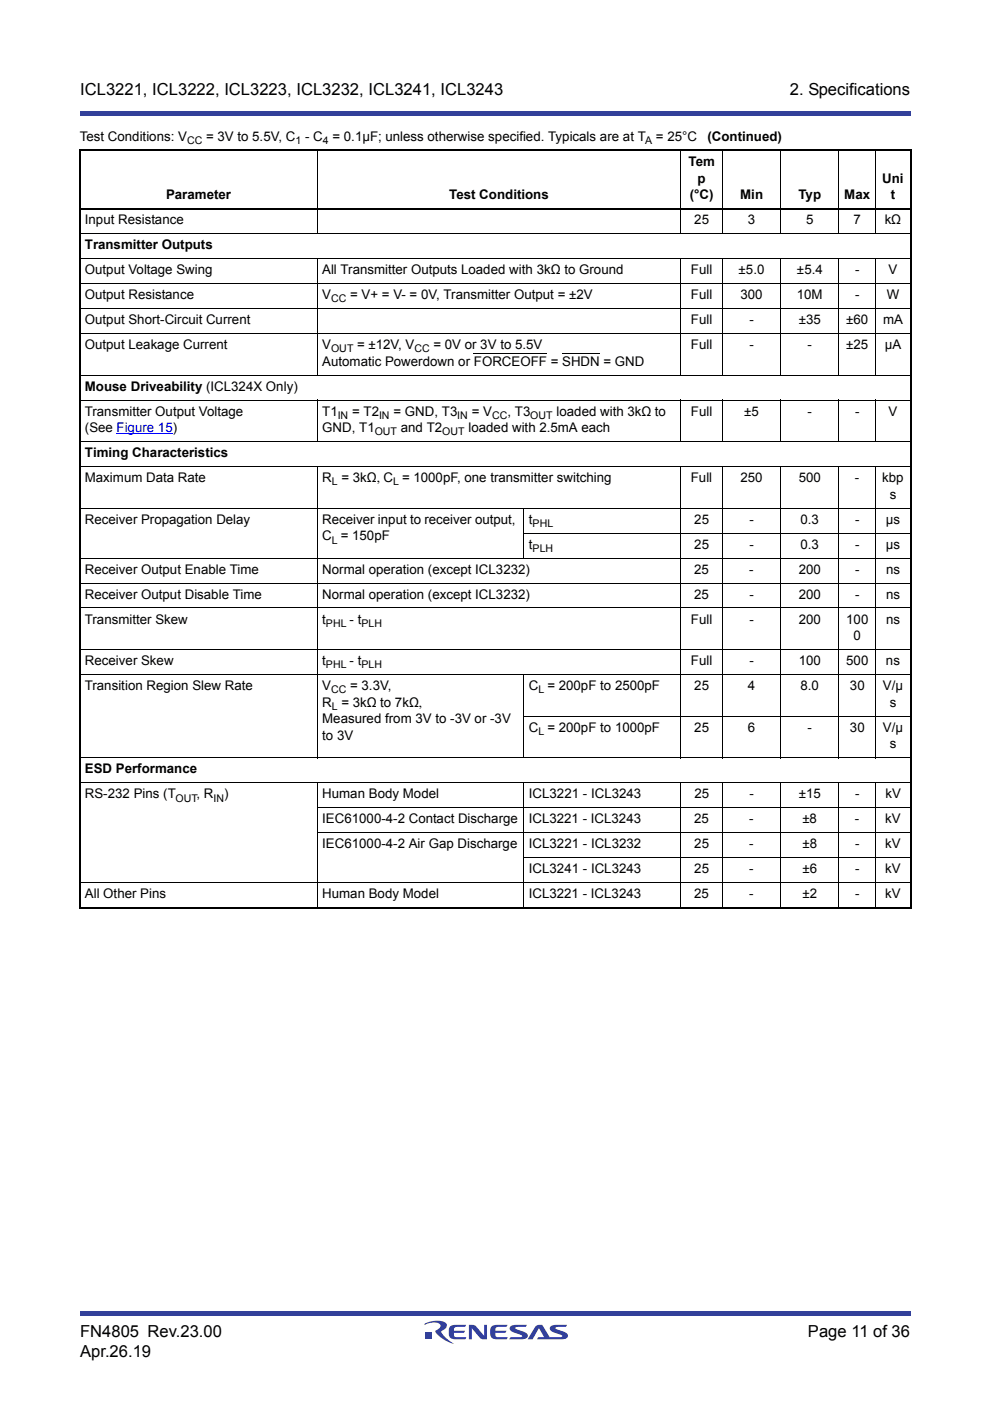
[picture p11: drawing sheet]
<svg xmlns="http://www.w3.org/2000/svg" width="210mm" height="297mm" viewBox="0 0 210 297" stroke-linecap="round" stroke-linejoin="round" font-family="sans-serif">
<defs><g id="words">
<g font-size="3.5">
<text x="17" y="20.1">ICL3221, ICL3222, ICL3223, ICL3232, ICL3241, ICL3243</text>
<text x="167.5" y="20.1">2. Specifications</text>
<text x="17" y="283.4">FN4805 Rev.23.00</text>
<text x="17" y="287.6">Apr.26.19</text>
<text x="171.3" y="283.4">Page 11 of 36</text>
</g>
<g font-size="2.8">
<text x="16.9" y="29.9">Test Conditions: V</text>
<text x="43.7" y="29.9">= 3V to 5.5V, C</text>
<text x="64.7" y="29.9">- C</text>
<text x="70.5" y="29.9">= 0.1µF; unless otherwise specified. Typicals are at T</text>
<text x="139.1" y="29.9">= 25°C</text>
<text x="150" y="29.9">(Continued)</text>
<text x="146" y="35.2">Tem</text>
<text x="147.9" y="38.7">p</text>
<text x="187.1" y="38.7">Uni</text>
<text x="18" y="47.5">Input Resistance</text>
<text x="35.2" y="42.2">Parameter</text>
<text x="95.3" y="42.2">Test Conditions</text>
<text x="146.2" y="42.2">(°C)</text>
<text x="147.2" y="47.5">25</text>
<text x="156.9" y="42.2">Min</text>
<text x="158.6" y="47.5">3</text>
<text x="169.3" y="42.2">Typ</text>
<text x="170.9" y="47.5">5</text>
<text x="179" y="42.2">Max</text>
<text x="181" y="47.5">7</text>
<text x="187.6" y="47.5">kΩ</text>
<text x="188.9" y="42.2">t</text>
<text x="18" y="52.8">Transmitter Outputs</text>
<text x="18" y="58.1">Output Voltage Swing</text>
<text x="68.3" y="58.1">All Transmitter Outputs Loaded with 3kΩ to Ground</text>
<text x="146.5" y="58.1">Full</text>
<text x="156.6" y="58.1">±5.0</text>
<text x="169" y="58.1">±5.4</text>
<text x="181.3" y="58.1">-</text>
<text x="188.4" y="58.1">V</text>
<text x="18" y="63.4">Output Resistance</text>
<text x="68.3" y="63.4">V</text>
<text x="74.2" y="63.4">= V+ = V- = 0V, Transmitter Output = ±2V</text>
<text x="146.5" y="63.4">Full</text>
<text x="157" y="63.4">300</text>
<text x="169" y="63.4">10M</text>
<text x="181.3" y="63.4">-</text>
<text x="188" y="63.4">W</text>
<text x="18" y="68.7">Output Short-Circuit Current</text>
<text x="146.5" y="68.7">Full</text>
<text x="158.9" y="68.7">-</text>
<text x="169.4" y="68.7">±35</text>
<text x="179.4" y="68.7">±60</text>
<text x="187.2" y="68.7">mA</text>
<text x="18" y="74">Output Leakage Current</text>
<text x="68.3" y="74">V</text>
<text x="68.3" y="77.5">Automatic Powerdown or FORCEOFF = SHDN = GND</text>
<text x="75.7" y="74">= ±12V, V</text>
<text x="91.9" y="74">= 0V or 3V to 5.5V</text>
<text x="146.5" y="74">Full</text>
<text x="158.9" y="74">-</text>
<text x="171.2" y="74">-</text>
<text x="179.4" y="74">±25</text>
<text x="187.6" y="74">µA</text>
<text x="18" y="82.8">Mouse Driveability (ICL324X Only)</text>
<text x="18" y="88.1">Transmitter Output Voltage</text>
<text x="68.3" y="88.1">T1</text>
<text x="74.7" y="88.1">= T2</text>
<text x="83.4" y="88.1">= GND, T3</text>
<text x="100" y="88.1">= V</text>
<text x="107.6" y="88.1">, T3</text>
<text x="118" y="88.1">loaded with 3kΩ to</text>
<text x="146.5" y="88.1">Full</text>
<text x="157.8" y="88.1">±5</text>
<text x="171.2" y="88.1">-</text>
<text x="181.3" y="88.1">-</text>
<text x="188.4" y="88.1">V</text>
<text x="18" y="91.6">(See Figure 15)</text>
<text x="68.3" y="91.6">GND, T1</text>
<text x="85" y="91.6">and T2</text>
<text x="99.3" y="91.6">loaded with 2.5mA each</text>
<text x="18" y="96.9">Timing Characteristics</text>
<text x="18" y="102.2">Maximum Data Rate</text>
<text x="68.3" y="102.2">R</text>
<text x="72.4" y="102.2">= 3kΩ, C = 1000pF, one transmitter switching</text>
<text x="146.5" y="102.2">Full</text>
<text x="157" y="102.2">250</text>
<text x="169.3" y="102.2">500</text>
<text x="181.3" y="102.2">-</text>
<text x="187.1" y="102.2">kbp</text>
<text x="188.6" y="105.7">s</text>
<text x="18" y="111">Receiver Propagation Delay</text>
<text x="68.3" y="111">Receiver input to receiver output,</text>
<text x="112.1" y="111">t</text>
<text x="147.2" y="111">25</text>
<text x="158.9" y="111">-</text>
<text x="169.7" y="111">0.3</text>
<text x="181.3" y="111">-</text>
<text x="187.8" y="111">µs</text>
<text x="68.3" y="114.6">C = 150pF</text>
<text x="112.1" y="116.3">t</text>
<text x="147.2" y="116.3">25</text>
<text x="158.9" y="116.3">-</text>
<text x="169.7" y="116.3">0.3</text>
<text x="181.3" y="116.3">-</text>
<text x="187.8" y="116.3">µs</text>
<text x="18" y="121.6">Receiver Output Enable Time</text>
<text x="68.3" y="121.6">Normal operation (except ICL3232)</text>
<text x="147.2" y="121.6">25</text>
<text x="158.9" y="121.6">-</text>
<text x="169.4" y="121.6">200</text>
<text x="181.3" y="121.6">-</text>
<text x="187.9" y="121.6">ns</text>
<text x="18" y="126.9">Receiver Output Disable Time</text>
<text x="68.3" y="126.9">Normal operation (except ICL3232)</text>
<text x="147.2" y="126.9">25</text>
<text x="158.9" y="126.9">-</text>
<text x="169.4" y="126.9">200</text>
<text x="181.3" y="126.9">-</text>
<text x="187.9" y="126.9">ns</text>
<text x="18" y="132.2">Transmitter Skew</text>
<text x="68.3" y="132.2">t</text>
<text x="74.1" y="132.2">- t</text>
<text x="146.5" y="132.2">Full</text>
<text x="158.9" y="132.2">-</text>
<text x="169.4" y="132.2">200</text>
<text x="179.4" y="132.2">100</text>
<text x="181" y="135.7">0</text>
<text x="187.9" y="132.2">ns</text>
<text x="18" y="141">Receiver Skew</text>
<text x="68.3" y="141">t</text>
<text x="74.1" y="141">- t</text>
<text x="146.5" y="141">Full</text>
<text x="158.9" y="141">-</text>
<text x="169.4" y="141">100</text>
<text x="179.4" y="141">500</text>
<text x="187.9" y="141">ns</text>
<text x="18" y="146.3">Transition Region Slew Rate</text>
<text x="68.3" y="146.3">V</text>
<text x="68.3" y="149.8">R</text>
<text x="72.4" y="149.8">= 3kΩ to 7kΩ,</text>
<text x="74.2" y="146.3">= 3.3V,</text>
<text x="112.1" y="146.3">C = 200pF to 2500pF</text>
<text x="147.2" y="146.3">25</text>
<text x="158.6" y="146.3">4</text>
<text x="169.7" y="146.3">8.0</text>
<text x="180.2" y="146.3">30</text>
<text x="187.2" y="146.3">V/µ</text>
<text x="188.6" y="149.8">s</text>
<text x="68.3" y="153.4">Measured from 3V to -3V or -3V</text>
<text x="112.1" y="155.1">C = 200pF to 1000pF</text>
<text x="147.2" y="155.1">25</text>
<text x="158.6" y="155.1">6</text>
<text x="171.2" y="155.1">-</text>
<text x="180.2" y="155.1">30</text>
<text x="187.2" y="155.1">V/µ</text>
<text x="68.3" y="156.9">to 3V</text>
<text x="188.6" y="158.7">s</text>
<text x="18" y="164">ESD Performance</text>
<text x="18" y="169.2">RS-232 Pins (T</text>
<text x="41.7" y="169.2">, R</text>
<text x="47.5" y="169.2">)</text>
<text x="68.3" y="169.2">Human Body Model</text>
<text x="112.1" y="169.2">ICL3221 - ICL3243</text>
<text x="147.2" y="169.2">25</text>
<text x="158.9" y="169.2">-</text>
<text x="169.4" y="169.2">±15</text>
<text x="181.3" y="169.2">-</text>
<text x="187.7" y="169.2">kV</text>
<text x="68.3" y="174.5">IEC61000-4-2 Contact Discharge</text>
<text x="68.3" y="179.8">IEC61000-4-2 Air Gap Discharge</text>
<text x="112.1" y="174.5">ICL3221 - ICL3243</text>
<text x="112.1" y="179.8">ICL3221 - ICL3232</text>
<text x="147.2" y="174.5">25</text>
<text x="147.2" y="179.8">25</text>
<text x="158.9" y="174.5">-</text>
<text x="158.9" y="179.8">-</text>
<text x="170.1" y="174.5">±8</text>
<text x="170.1" y="179.8">±8</text>
<text x="181.3" y="174.5">-</text>
<text x="181.3" y="179.8">-</text>
<text x="187.7" y="174.5">kV</text>
<text x="187.7" y="179.8">kV</text>
<text x="112.1" y="185.1">ICL3241 - ICL3243</text>
<text x="147.2" y="185.1">25</text>
<text x="158.9" y="185.1">-</text>
<text x="170.1" y="185.1">±6</text>
<text x="181.3" y="185.1">-</text>
<text x="187.7" y="185.1">kV</text>
<text x="18" y="190.4">All Other Pins</text>
<text x="68.3" y="190.4">Human Body Model</text>
<text x="112.1" y="190.4">ICL3221 - ICL3243</text>
<text x="147.2" y="190.4">25</text>
<text x="158.9" y="190.4">-</text>
<text x="170.1" y="190.4">±2</text>
<text x="181.3" y="190.4">-</text>
<text x="187.7" y="190.4">kV</text>
</g>
<g font-size="2.2">
<text x="39.7" y="30.6">CC</text>
<text x="62.7" y="30.6">1</text>
<text x="68.5" y="30.6">4</text>
<text x="136.8" y="30.6">A</text>
<text x="70.2" y="64.1">CC</text>
<text x="70.2" y="74.7">OUT</text>
<text x="87.9" y="74.7">CC</text>
<text x="71.6" y="88.8">IN</text>
<text x="80.4" y="88.8">IN</text>
<text x="97" y="88.8">IN</text>
<text x="104.3" y="88.8">CC</text>
<text x="112.4" y="88.8">OUT</text>
<text x="79.4" y="92.3">OUT</text>
<text x="93.8" y="92.3">OUT</text>
<text x="70.4" y="102.9">L</text>
<text x="83.4" y="102.9">L</text>
<text x="112.9" y="111.7">PHL</text>
<text x="70.4" y="115.3">L</text>
<text x="112.9" y="117">PLH</text>
<text x="69.1" y="132.9">PHL</text>
<text x="76.6" y="132.9">PLH</text>
<text x="69.1" y="141.7">PHL</text>
<text x="76.6" y="141.7">PLH</text>
<text x="70.2" y="147">CC</text>
<text x="114.2" y="147">L</text>
<text x="70.4" y="150.5">L</text>
<text x="114.2" y="155.8">L</text>
<text x="37.2" y="169.9">OUT</text>
<text x="45.3" y="169.9">IN</text>
</g>
</g></defs>
<g fill="#32409a">
<path d="M17 23.5h176v1h-176z"/>
<path d="M17 278h176v1.1h-176z"/>
</g>
<path d="M90 280h30.4v4.9h-30.4z" fill="#fff"/>
<g fill="#333f99">
<path d="M99.4 280.9h1l.4 .2 1.8 2.1v-2.3h.7v3.1l-1.4-.2-1.9-2.2v2.4h-.6z"/>
<path d="M95.4 281.3l.7-.4h2.7l-.2 .4-2 .1a.62 .62 0 0 0-.4 .7h2.4l-.3 .5h-2.1v.4l.2 .4 .2 .1h2.3l-.3 .4-2 .1a1.19 1.19 0 0 1-1.4-1.2v-1.2z"/>
<path d="M104.2 281.3l.7-.4h2.7l-.2 .4-2 .1a.62 .62 0 0 0-.4 .7h2.4l-.3 .5h-2.1v.4l.2 .4 .2 .1h2.3l-.3 .4-2 .1a1.19 1.19 0 0 1-1.5-1.2l.1-1.2z"/>
<path d="M108.2 281.2l.7-.3h2.8l-.2 .4-2.2 .2v.2l.5 .2a2.88 2.88 0 0 1 2.1 1.1 .74 .74 0 0 1-.9 .9l-3 .1 .2-.5 2.5-.1v-.3l-.5-.2a2.87 2.87 0 0 1-2.1-1z"/>
<path d="M113.6 281.2a1.57 1.57 0 0 1 1.4-.3l1.6 2.6 2.6-.1v-.3l-.5-.2a2.87 2.87 0 0 1-2.1-1 .74 .74 0 0 1 .8-1h2.8l-.2 .4-2.2 .2v.2l.5 .2a2.88 2.88 0 0 1 2.1 1.1 .74 .74 0 0 1-.8 .9l-5.7 .1 .2-.5h1.3l-1.1-1.9-1.4 2.4h-1z"/>
<path d="M90.2 282.4h1.4v1.4h-1.4z"/>
<path d="M90.1 280.6a4.9 4.9 0 0 1 4.4-.1 1.05 1.05 0 0 1-.7 1.6l-.3 .2a6 6 0 0 0 2.7 2.6 6.2 6.2 0 0 1-3.9-2.7l.2-.2a.93 .93 0 0 0 .7-1.3 4.1 4.1 0 0 0-3.2 .2z"/>
</g>
<g fill="none" stroke="#000" stroke-width=".21">
<path d="M67.3 31.7v17.9M144.4 31.7v17.9M153.2 31.7v17.9M165.5 31.7v17.9M177.9 31.7v17.9M185.6 31.7v17.9M16.7 49.5h176.5M16.7 54.8h176.5M67.3 54.7v24.9M144.4 54.7v24.9M153.2 54.7v24.9M165.5 54.7v24.9"/>
<path d="M177.9 54.7v24.9M185.6 54.7v24.9M16.7 60.1h176.5M16.7 65.4h176.5M16.7 70.7h176.5M16.7 79.5h176.5M100.5 74.8h15.5M119.2 74.8h8M16.7 84.8h176.5M16.7 93.6h176.5M16.7 98.9h176.5M67.3 84.7v9"/>
<path d="M67.3 98.8v61.9M144.4 84.7v9M144.4 98.8v61.9M153.2 84.7v9M153.2 98.8v61.9M165.5 84.7v9M165.5 98.8v61.9M177.9 84.7v9M177.9 98.8v61.9M185.6 84.7v9M185.6 98.8v61.9M16.7 107.7h176.5"/>
<path d="M16.7 118.3h176.5M111 113h82.2M111.1 107.7v10.7M16.7 123.6h176.5M16.7 128.9h176.5M16.7 137.7h176.5M16.7 143h176.5M111 151.8h82.2M111.1 142.9v17.8M16.7 160.7h176.5M16.7 165.9h176.5M67.2 171.2h126"/>
<path d="M67.2 176.5h126M67.3 165.9v26.7M111.1 165.9v26.7M144.4 165.9v26.7M153.2 165.9v26.7M165.5 165.9v26.7M177.9 165.9v26.7M185.6 165.9v26.7M16.7 187.1h176.5M111 181.8h82.2"/>
</g>
<path d="M24.7 91.9h11.9" fill="none" stroke="#00f" stroke-width=".21"/>
<path d="M16.7 31.9h176.5M16.9 32.1v160.1M193.1 32.1v160.1M16.7 44.2h176.5M16.7 192.4h176.5" fill="none" stroke="#000" stroke-width=".36"/>
<use href="#words"/>
</svg>
